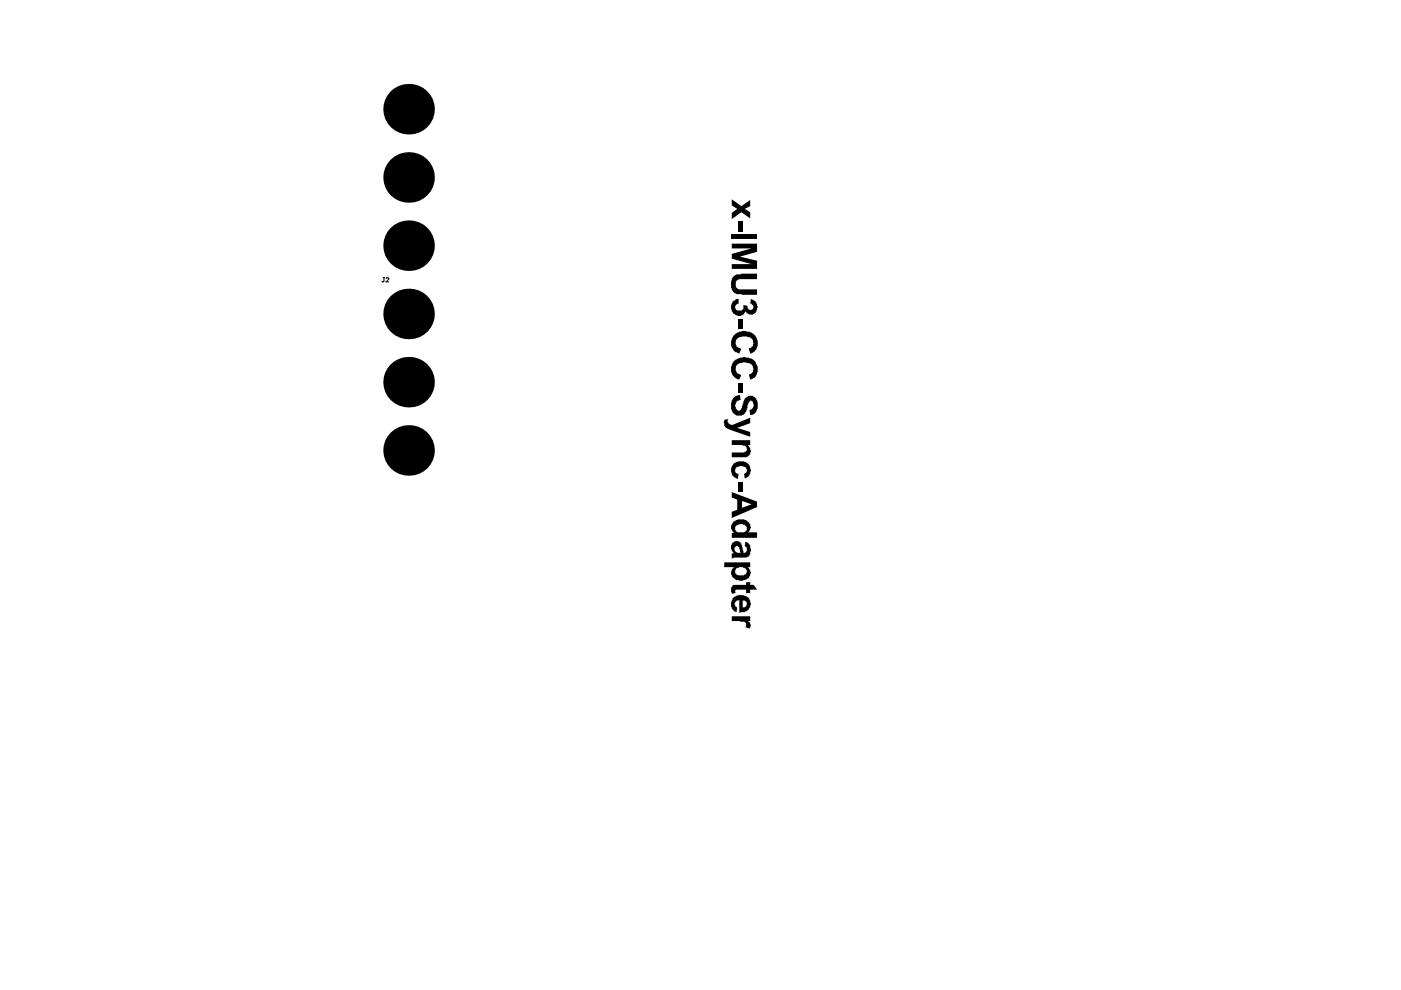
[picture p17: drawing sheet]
<svg xmlns="http://www.w3.org/2000/svg" width="297mm" height="210mm" viewBox="0 0 297 210" stroke-linecap="round" stroke-linejoin="round" font-family="sans-serif">
<path d="M81.3 58.9h.3M81.4 58.9v.7l-.1 .2-.3-.2M81.8 59l.2-.1 .4 .1-.6 .8h.6" fill="none" stroke="#000" stroke-width=".21"/>
<g fill="#000">
<path d="M155.1 42.3l2.1 1.4 1.9-1.3v1.3l-1.2 .6 1.2 .7v1.3l-1.9-1.3-2.1 1.5v-1.4l1.2-.8-1.2-.7zM155.1 49.6h5.4v1h-5.4zM155.1 51.7h5.4v1.7l-3.6 1 3.6 .9v1.7h-5.4v-1h4.2l-4.2-1.2v-1l4.2-1.1h-4.2zM156.6 46.9h1v2.2h-1zM155.6 58.5l.6-.3h.8l.2-.2h3.3v1.2h-3.9v.1a.55 .55 0 0 0-.6 .8l-.1 .2h.1v.6l.2 .2a1.08 1.08 0 0 0 1.1 .3h3.2v1.1h-3.2l-.4-.1a1.55 1.55 0 0 1-1.8-1.2l-.1-.3a2.81 2.81 0 0 1 .4-2.2zM155.3 64l.9-.6h.4v1h-.1a.78 .78 0 0 0-.6 .9l.1 .1a.58 .58 0 0 0 .9 .4h.1a.55 .55 0 0 0 .6-.7v-.4l.9 .1v.2a.62 .62 0 0 0 .7 .7 .62 .62 0 0 0 .4-.9l-.3-.4h-.2l.1-1 .4 .1a2.07 2.07 0 0 1 1.1 1.8h-.2a1.34 1.34 0 0 1-.8 1.3 1.34 1.34 0 0 1-1.5-.3l-.2-.3-.1 .1a.72 .72 0 0 1-.7 .8l-.2 .1a1.87 1.87 0 0 1-1.9-1.2l-.1-.5a.95 .95 0 0 1 .3-1.1zM156.6 67.7h1v2h-1zM155.4 71.2l.3-.2a2.51 2.51 0 0 1 2.1-.8 4.2 4.2 0 0 1 2.3 .8v.2a2.3 2.3 0 0 1-.9 3.8h-.1l-.3-1.2h.4l.4-.6a1.26 1.26 0 0 0-.8-1.7 2.74 2.74 0 0 0-2.5 .3l-.3 .3v.5h-.1l.1 .3a.75 .75 0 0 0 .6 .8v.1l.6 .1-.5 1.1-.7-.3a2.32 2.32 0 0 1-.9-2.9zM155.4 76.7l.5-.4h.3v-.2l.7-.3h.6l.1-.1 .6 .1a2.5 2.5 0 0 1 2.3 3.5l-.4 .7-.5 .2v.1h-.3v.2h-.2l-.3-1.1 .3-.1a.78 .78 0 0 0 .5-.9l.2-.1-.2-.3a.74 .74 0 0 0-.7-.9v-.1l-1.4-.2-1 .3-.3 .5a1.14 1.14 0 0 0 .5 1.7l.5 .1-.5 1.1a2.27 2.27 0 0 1-1.3-3.7zM155.1 93.3h4v1h-.6h.1l.5 .8a1.29 1.29 0 0 1-.6 1.7l-.2 .1h-3.2v-1h2.1a.92 .92 0 0 0 1.1-.5 .67 .67 0 0 0-.1-.8 .67 .67 0 0 0-.7-.1v-.2h-2.4zM156.6 81.3h1v2h-1zM155.4 84.4l.6-.5 .9-.1 .1 1a1.26 1.26 0 0 0-1.1 1.4h.1v.5l.3 .1a.45 .45 0 0 0 .5 .3 .45 .45 0 0 0 .4-.4l.3-1.2h.1a1.49 1.49 0 0 1 1.5-1.6h.5v.2a1.66 1.66 0 0 1 1.1 1.7v.2a1.97 1.97 0 0 1-.9 1.8l-.7 .2-.2-1 .2-.2a.51 .51 0 0 0 .5-.6h.2v-.5l-.5-.8a.51 .51 0 0 0-.5 .6 .95 .95 0 0 0-.3 1l-.2 .2a1.61 1.61 0 0 1-1.5 1.4 1.61 1.61 0 0 1-1.7-1.3l-.1-.1a3.4 3.4 0 0 1 .4-2.3z"/>
<path d="M153.6 89l.8-.2-.1 .5a.72 .72 0 0 0 .7 .7l.1 .1 4-1.5v1.1l-2.8 1 2.8 .9v1l-4.8-1.7a1.33 1.33 0 0 1-.7-1.8zM156.6 102.2h1v2h-1zM155.4 98.4a2.65 2.65 0 0 1 2.8-.4v.1l.4 .2a2.81 2.81 0 0 1 .5 2.1l-.3 .6-.8 .4h-.1l-.1-1a.82 .82 0 0 0 .5-1h-.1v-.3a2.18 2.18 0 0 0-2.2 0v.3h-.1a.95 .95 0 0 0 .3 1h.4l-.1 1.2-.3-.2a1.58 1.58 0 0 1-1.2-1.6v-.7h.1v-.3zM155.1 130.7h4v1h-.6l.7 .7-.1 .7-.2 .2-.9-.3 .2-.2a.95 .95 0 0 0-.3-1l-2.8-.1zM155.1 124.3h.2a.75 .75 0 0 1 1-.3h1.9v-.6h.9v.6h.7l.7 1h-1.4v.7h-.9v-.7h-1.9a.39 .39 0 0 0-.5 .2 .39 .39 0 0 0 .2 .5l-.9 .2v-.3h-.1v-1z"/>
<path d="M155.1 104.3l5.4 2.1v1.1l-5.4 2.3v-1.3l1.2-.4v-2.2l-1.2-.4zM157.3 106.2v1.5l2-.8z"/>
<path d="M155.3 110.8h.1a2.05 2.05 0 0 1 2.6-.5h.2a2.07 2.07 0 0 1 1 1.7h-.1v.3l-.5 .6h1.9v1.1h-5.4v-1h.6a1.4 1.4 0 0 1-.4-2.2zM156 111.4v.2a.9 .9 0 0 0 .1 1.1 .9 .9 0 0 0 1.1 .2 .78 .78 0 0 0 1-.5h.1a.78 .78 0 0 0-.4-1 1.08 1.08 0 0 0-1.2-.3l-.4 .2v.1z"/>
<path d="M155.3 115a1.25 1.25 0 0 1 1.9 .3l.1 .7h.2l.1 1.2a.74 .74 0 0 0 .8-.6 .74 .74 0 0 0-.5-.8l.1-.9 .6 .1 .3 .3v.3h.2v.6l.1 .1v.6h-.1a1.17 1.17 0 0 1-.6 1.2l-.2 .1h-2.1a.95 .95 0 0 0-1.1 .3v-1.1l.5-.2-.3-.1-.2-.6h-.1v-.9zM155.7 116a.87 .87 0 0 0 1 1.2h.3l-.3-.9a.45 .45 0 0 0-.2-.4 .45 .45 0 0 0-.5 0z"/>
<path d="M153.6 119.2h5.5v1h-.6a1.46 1.46 0 0 1 .4 2.1l-.3 .4-.4 .2a2.21 2.21 0 0 1-2.6-.3l-.2-.2a1.27 1.27 0 0 1 .2-2v-.2h-2zM156 120.5v.3h-.1a.78 .78 0 0 0 .4 1l.6 .2a1.08 1.08 0 0 0 1.4-1l-.1-.2a1.39 1.39 0 0 0-2-.3z"/>
<path d="M155.3 126.9a2.63 2.63 0 0 1 3.3-.3l.5 .9a1.81 1.81 0 0 1-1.8 2.3l-.6 .1v-2.7l-.1 .1a.77 .77 0 0 0-.7 .5 .77 .77 0 0 0 .1 .8l.3 .2-.1 1-.3-.1a1.76 1.76 0 0 1-.9-2.1l.1-.4h.2zM157.5 127.2v1.6h.3a.74 .74 0 0 0 .5-.9 .74 .74 0 0 0-.8-.6z"/>
<circle cx="86.6" cy="37.6" r="5.4"/>
<circle cx="86.6" cy="23.2" r="5.4"/>
<circle cx="86.6" cy="52.1" r="5.4"/>
<circle cx="86.6" cy="66.6" r="5.4"/>
<circle cx="86.6" cy="81" r="5.4"/>
<circle cx="86.6" cy="95.5" r="5.4"/>
</g>
</svg>
